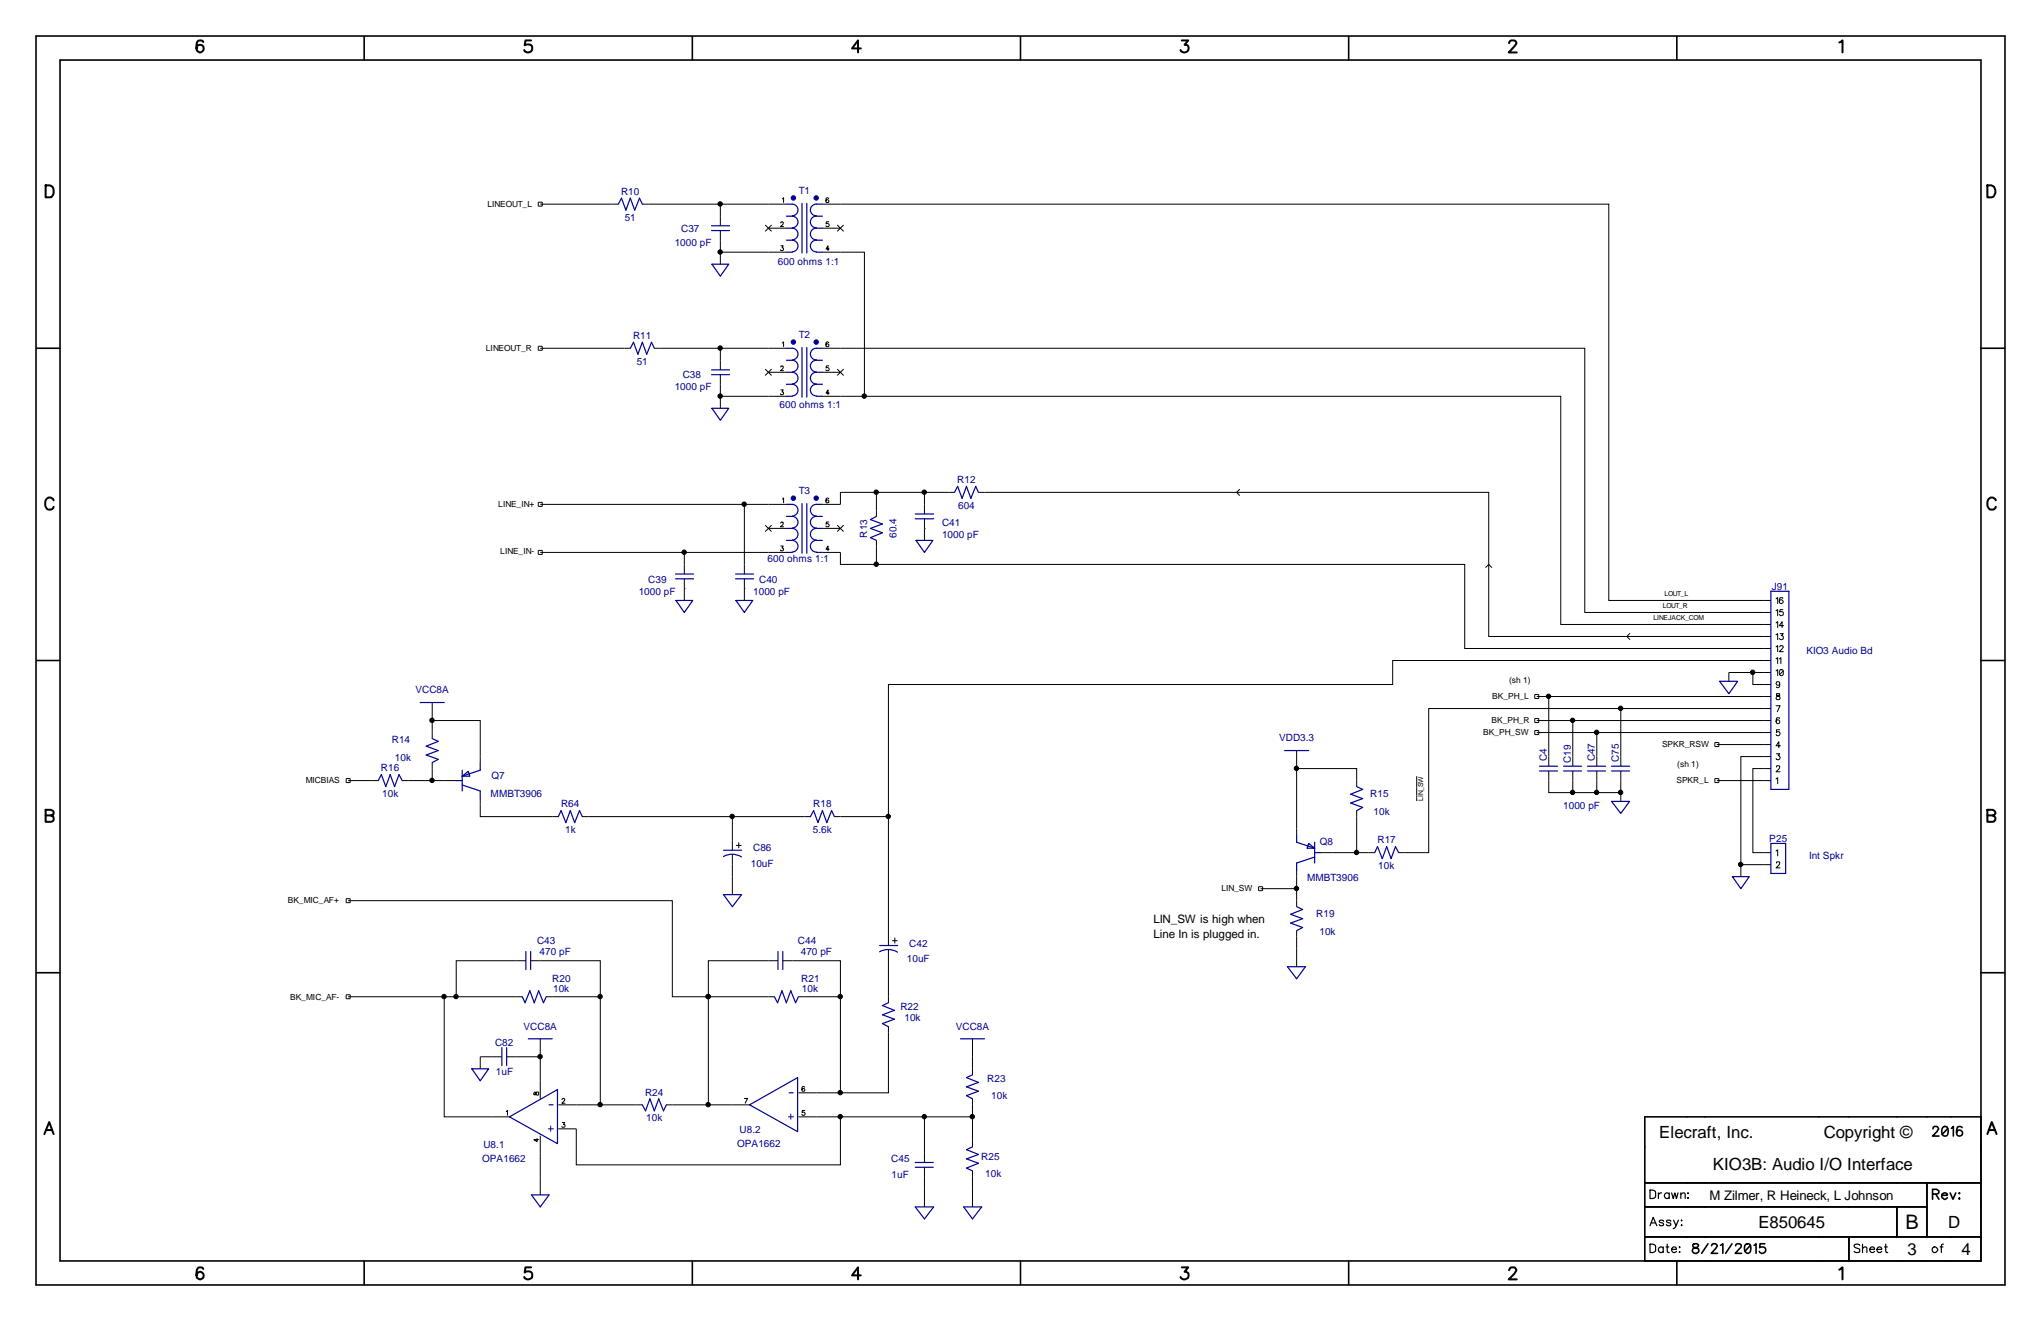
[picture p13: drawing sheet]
<svg xmlns="http://www.w3.org/2000/svg" width="432mm" height="279mm" viewBox="0 0 432 279" stroke-linecap="round" stroke-linejoin="round" font-family="sans-serif">
<defs><g id="words">
<text font-size="4.2" x="403.1" y="259.9">B</text>
<g font-size="3.6">
<text x="351" y="240.6">Elecraft, Inc.</text>
<text x="385.8" y="240.6">Copyright ©</text>
<text x="362.4" y="247.6">KIO3B: Audio I/O Interface</text>
<text x="372" y="259.7">E850645</text>
<text x="412.2" y="259.7">D</text>
<text x="403.5" y="265.3">3</text>
<text x="415" y="265.3">4</text>
</g>
<text font-size="2.8" x="361.7" y="253.7">M Zilmer, R Heineck, L Johnson</text>
<g font-size="2.5">
<text x="244" y="195.2">LIN_SW is high when</text>
<text x="244" y="198.4">Line In is plugged in.</text>
</g>
<g font-size="2.1" fill="#000096">
<text x="131.4" y="41.2">R10</text>
<text x="169" y="41">T1</text>
<text x="132.2" y="46.7">51</text>
<text x="142.7" y="52">1000 pF</text>
<text x="144.1" y="49.1">C37</text>
<text x="164.6" y="56">600 ohms 1:1</text>
<text x="133.9" y="71.7">R11</text>
<text x="169" y="71.5">T2</text>
<text x="134.7" y="77.1">51</text>
<text x="142.7" y="82.5">1000 pF</text>
<text x="144.4" y="79.9">C38</text>
<text x="164.9" y="86.3">600 ohms 1:1</text>
<text x="169" y="104.5">T3</text>
<text x="202.5" y="102.2">R12</text>
<text x="202.7" y="107.6">604</text>
<text x="183.5" y="113.7" transform="rotate(-90 183.5 113.7)">R13</text>
<text x="189.7" y="113.8" transform="rotate(-90 189.7 113.8)">60.4</text>
<text x="199.3" y="111.3">C41</text>
<text x="199.3" y="113.9">1000 pF</text>
<text x="162.4" y="119">600 ohms 1:1</text>
<text x="135.1" y="125.9">1000 pF</text>
<text x="137.2" y="123.4">C39</text>
<text x="159.3" y="125.9">1000 pF</text>
<text x="160.6" y="123.4">C40</text>
<text x="374.8" y="124.7">J91</text>
<text x="382.2" y="138.4">KIO3 Audio Bd</text>
<text x="87.9" y="146.6">VCC8A</text>
<text x="82.9" y="157.1">R14</text>
<text x="83.6" y="160.9">10k</text>
<text x="270.6" y="156.8">VDD3.3</text>
<text x="327.2" y="161" transform="rotate(-90 327.2 161)">C4</text>
<text x="332.3" y="161.4" transform="rotate(-90 332.3 161.4)">C19</text>
<text x="337.4" y="161" transform="rotate(-90 337.4 161)">C47</text>
<text x="342.5" y="161.2" transform="rotate(-90 342.5 161.2)">C75</text>
<text x="80.6" y="163.2">R16</text>
<text x="104" y="164.7">Q7</text>
<text x="80.9" y="168.6">10k</text>
<text x="103.8" y="168.5">MMBT3906</text>
<text x="118.7" y="170.8">R64</text>
<text x="172" y="170.8">R18</text>
<text x="289.9" y="168.5">R15</text>
<text x="290.6" y="172.3">10k</text>
<text x="330.7" y="171">1000 pF</text>
<text x="119.5" y="176.2">1k</text>
<text x="172" y="176.2">5.6k</text>
<text x="279.2" y="178.6">Q8</text>
<text x="291.4" y="178.4">R17</text>
<text x="374.3" y="178.1">P25</text>
<text x="158.8" y="183.3">10uF</text>
<text x="159.3" y="180.1">C86</text>
<text x="291.6" y="183.8">10k</text>
<text x="382.8" y="181.6">Int Spkr</text>
<text x="276.5" y="186.3">MMBT3906</text>
<text x="278.5" y="193.9">R19</text>
<text x="279.1" y="197.7">10k</text>
<text x="113.6" y="199.6">C43</text>
<text x="114.1" y="201.9">470 pF</text>
<text x="168.8" y="199.6">C44</text>
<text x="169.4" y="201.9">470 pF</text>
<text x="191.9" y="203.5">10uF</text>
<text x="192.4" y="200.2">C42</text>
<text x="116.8" y="207.6">R20</text>
<text x="117" y="209.8">10k</text>
<text x="169.5" y="207.6">R21</text>
<text x="169.7" y="209.8">10k</text>
<text x="190.5" y="213.6">R22</text>
<text x="191.3" y="216">10k</text>
<text x="104.7" y="221.1">C82</text>
<text x="110.7" y="217.8">VCC8A</text>
<text x="202.2" y="217.8">VCC8A</text>
<text x="104.9" y="227.3">1uF</text>
<text x="136.5" y="231.7">R24</text>
<text x="208.9" y="228.9">R23</text>
<text x="209.7" y="232.4">10k</text>
<text x="136.7" y="237.2">10k</text>
<text x="156.5" y="239.6">U8.2</text>
<text x="102" y="245.8">OPA1662</text>
<text x="102.3" y="242.7">U8.1</text>
<text x="156" y="242.6">OPA1662</text>
<text x="188.6" y="245.7">C45</text>
<text x="207.6" y="245.3">R25</text>
<text x="188.6" y="249.2">1uF</text>
<text x="208.4" y="249">10k</text>
</g>
<g font-size="1.8">
<text x="103.1" y="43.8">LINEOUT_L</text>
<text x="102.8" y="74.3">LINEOUT_R</text>
<text x="105.4" y="107.3">LINE_IN+</text>
<text x="105.8" y="117.3">LINE_IN-</text>
<text x="315.7" y="147.9">BK_PH_L</text>
<text x="319.3" y="144.5">(sh 1)</text>
<text x="313.8" y="155.5">BK_PH_SW</text>
<text x="315.6" y="153">BK_PH_R</text>
<text x="351.6" y="158.1">SPKR_RSW</text>
<text x="64.7" y="165.7">MICBIAS</text>
<text x="354.7" y="165.7">SPKR_L</text>
<text x="354.8" y="162.3">(sh 1)</text>
<text x="60.9" y="191.1">BK_MIC_AF+</text>
<text x="258.4" y="188.6">LIN_SW</text>
<text x="61.4" y="211.4">BK_MIC_AF-</text>
</g>
<g font-size="1.4">
<text x="349.8" y="131.1">LINEJACK_COM</text>
<text x="351.8" y="128.6">LOUT_R</text>
<text x="352.1" y="126.1">LOUT_L</text>
<text x="301.1" y="169.4" transform="rotate(-90 301.1 169.4)">LIN_SW</text>
</g>
</g></defs>
<path d="M0 0h431.8v279.4h-431.8z" fill-rule="evenodd" fill="#fff" stroke="#fff" stroke-width=".34"/>
<g fill="none" stroke="#000" stroke-width=".21">
<path d="M113.9 42.8h.8v.8h-.8zM114.3 43.2h16.5M135.9 43.2h16.5v4.6M152.4 48.8v7.1M152.4 53.3h14M152.4 43.2h14M161.9 47.6l1.3 1.3M162.6 48.3h3.8M163.2 47.6l-1.3 1.3M165.2 47.2v-.2a.33 .33 0 0 1 .5 0 .33 .33 0 0 1-.1 .5l-.5 .4h.7M165.2 52h.5l-.3 .4h.3a.37 .37 0 0 1-.1 .6 .37 .37 0 0 1-.5-.2M165.5 42.1l.3-.3v1"/>
<path d="M174 53.3h8.9v30.5h147.3v48.3h44.4M174 43.2h166.4v83.8h34.2M174 48.3h3.8M175.3 42l-.2-.2-.3 .1v.9a.35 .35 0 0 0 .4 0 .35 .35 0 0 0 .1-.4l-.1-.2h-.4v.3M175.3 46.9h-.5v.4a.39 .39 0 0 1 .5 .1 .39 .39 0 0 1 0 .5h-.5v-.1M175.4 52.7h-.6l.4-.7v1M177.1 47.6l1.4 1.3M178.5 47.6l-1.4 1.3M113.9 73.2h.8v.9h-.8zM114.3 73.7h19M138.4 73.7h14v4.5M152.4 79.2v7.2"/>
<path d="M152.4 73.7h14M161.9 78.1l1.3 1.3M162.6 78.7h3.8M163.2 78.1l-1.3 1.3M165.2 77.6v-.1a.33 .33 0 0 1 .5 0 .33 .33 0 0 1-.1 .5l-.5 .4h.7M165.5 72.6l.3-.3v1M174 73.7h161.3v55.8h39.3M174 78.7h3.8M175.3 72.5l-.2-.2-.3 .1v.8a.35 .35 0 0 0 .4 .1 .35 .35 0 0 0 .1-.4l-.1-.2h-.4v.3M175.3 77.4h-.5v.4a.39 .39 0 0 1 .5 .1 .39 .39 0 0 1 0 .5h-.5v-.2M177.1 78.1l1.4 1.3M178.5 78.1l-1.4 1.3"/>
<path d="M152.4 83.8h14M165.2 82.5h.5l-.3 .4h.3a.37 .37 0 0 1-.1 .6 .37 .37 0 0 1-.5-.2M174 83.8h8.9M175.4 83.1h-.6l.4-.6v1M113.9 106.3h.8v.8h-.8zM113.9 116.4h.8v.9h-.8zM114.3 106.7h43.2v14.7M114.3 116.8h30.5v4.6M144.8 116.8h21.6M157.5 106.7h8.9M161.9 111.1l1.3 1.3M162.6 111.8h3.8"/>
<path d="M163.2 111.1l-1.3 1.3M165.2 110.7v-.2a.33 .33 0 0 1 .5 0 .33 .33 0 0 1-.1 .5l-.5 .4h.7M165.2 115.5h.5l-.3 .4h.3a.37 .37 0 0 1-.1 .6 .37 .37 0 0 1-.5-.2M165.5 105.6l.3-.3v1M174 116.8h3.8v2.6h7.6M174 111.8h3.8M175.3 105.5l-.2-.2-.3 .1v.9a.35 .35 0 0 0 .4 0 .35 .35 0 0 0 .1-.4l-.1-.2h-.4v.3M175.3 110.4h-.5v.4a.39 .39 0 0 1 .5 .1 .39 .39 0 0 1 0 .5h-.5v-.1M175.4 116.2h-.6l.4-.7v1M177.1 111.1l1.4 1.3M178.5 111.1l-1.4 1.3M185.4 114.3v5.1h124.5v17.8h64.7"/>
<path d="M185.4 104.1h-7.6v2.6h-3.8M195.6 111.8h.1M195.6 104.1v4.6M195.6 109.7v4.6M201.9 104.1h-16.5v5.1M207 104.1h108v30.5h59.6M262.3 103.5l-.7 .6 .7 .7M144.8 124.5h.1M144.8 122.4v4.6M157.5 124.5h.1M157.5 122.4v4.6M314.3 120.1l.7-.7 .6 .7"/>
<path d="M344.8 133.9l-.6 .7 .6 .7M374.6 139.7h-80v5.1h-106.6v55.2M375.8 139.4l.3-.3v1.3M375.8 136.8l.3-.2v1.2M375.8 134.3l.3-.3v1.3M375.8 131.7l.3-.2v1.3M375.8 129.2l.3-.3v1.3M375.8 126.7l.3-.3v1.3M376.4 139.4l.4-.3v1.3M376.5 136.8l.1-.2h.5l.2 .3-.9 .9h.9M376.6 134h.7l-.4 .5a.46 .46 0 0 1 .4 .4 .46 .46 0 0 1-.3 .5 .46 .46 0 0 1-.6-.4M377.2 128.9h-.6l-.1 .6a.45 .45 0 0 1 .7 0 .45 .45 0 0 1-.1 .6 .45 .45 0 0 1-.7-.1"/>
<path d="M377.2 126.6l-.1-.2h-.2a.6 .6 0 0 0-.5 .7 .6 .6 0 0 0 .6 .5l.2-.1a.44 .44 0 0 0-.1-.5 .44 .44 0 0 0-.5-.1l-.2 .4M377.4 132.3h-1l.6-.8v1.3M91.4 152.4h10.2v8.9M91.4 148.6v7.6M274.3 158.8v17.7M324.7 146.9h.8v.8h-.8zM324.7 152h.8v.8h-.8zM324.7 154.5h.8v.9h-.8zM325.1 147.3h2.6M325.1 152.4h7.6M325.1 154.9h12.7M342.9 149.9v12.2"/>
<path d="M362.8 157.1h.8v.8h-.8zM363.2 157.5h11.4M370.8 142.2h-5v1.9M374.6 147.3h-46.9v14.8M374.6 152.4h-41.9v9.7M374.6 154.9h-36.8v7.2M374.6 142.2h-3.8v2.6h3.8M374.6 149.9h-72.3v30.4h-6.4M375.8 149.3h.8l-.6 1.2M375.8 141.9l.3-.3v1.3M375.8 159.4h.7l-.3 .5h.3a.48 .48 0 0 1 0 .7 .48 .48 0 0 1-.7 0v-.2M375.8 146.7v.5a.54 .54 0 0 1 .6 .1 .54 .54 0 0 1 .1 .6h-.7a.54 .54 0 0 1 .1-.6 .54 .54 0 0 1 .6-.1v-.5z"/>
<path d="M376.5 154.3h-.7v.5a.48 .48 0 0 1 .7 0 .48 .48 0 0 1 0 .7 .48 .48 0 0 1-.7 0v-.1M376.5 152l-.1-.2h-.3a.69 .69 0 0 0-.4 .7 .69 .69 0 0 0 .5 .6l.1-.1a.43 .43 0 0 0 .2-.4 .43 .43 0 0 0-.3-.4l-.3 .1-.1 .4M376.5 144.6a.39 .39 0 0 1-.5 .3 .39 .39 0 0 1-.2-.6 .39 .39 0 0 1 .5-.1l.2 .2v.8l-.3 .3-.4-.2M376.6 141.6h.3a.72 .72 0 0 1 0 1.3 .85 .85 0 0 1-.3-1.3zM376.7 157.7h-.9l.5-.8v1.3M377.3 141.9l-.8 .8M73.2 164.7h.9v.8h-.9zM73.7 165.1h6.3M85.1 165.1h11.4M91.4 161.3v3.8M101.6 168.9v3.8h16.5M123.2 172.7h48.2"/>
<path d="M154.9 172.7v7.1M155.8 178.8h1M156.3 178.2v1.1M176.5 172.7h11.5M274.3 162.6h12.7v3.8M287 171.4v8.9M299.7 164.2v5.2M327.7 163.1v4.5h5v-4.5M337.8 163.1v4.5h-5.1M337.8 167.6h5.1M342.9 163.1v6.4M362.8 164.7h.8v.8h-.8z"/>
<path d="M363.2 165.1h11.4M374.6 160h-6.3v22.9M374.6 162.6h-3.8v17.7h3.8M375.8 164.8l.3-.3v1.3M375.8 162.2a.35 .35 0 0 1 .5-.2 .35 .35 0 0 1 .2 .4l-.7 .8h.8M73.2 190.1h.9v.8h-.9zM73.7 190.5h68.5v20.3h7.7v-7.6h14.7M154.9 180.7v8.5M188.8 199h1M189.3 198.4v1.1M266.3 187.5h.8v.9h-.8zM266.7 188h7.6"/>
<path d="M274.3 184.1v7.7M274.3 196.8v7.7M279.4 180.3h11.4M368.3 182.9h6.3M368.3 182.9v2.5M375.8 180l.3-.3v1.3M375.8 182.5a.35 .35 0 0 1 .5-.2 .35 .35 0 0 1 .2 .4l-.7 .9h.8M73.2 210.4h.9v.8h-.9zM73.7 210.8h20.3M110.5 210.8h-16.5v25.4h13.9M111.3 203.2h-14.8v7.6M112.3 203.2h14.7v7.6"/>
<path d="M114.3 219.7v12.7M115.6 210.8h11.4v22.9h-8.9M163.8 210.8h-13.9v22.9h8.8M165.6 203.2h12.2v27.9M168.9 210.8h8.9M188 217.2v13.9h-19.1M188 200.8v11.3M205.7 219.7v7.6M106.2 223.5h-4.6v2.6M107.1 235.1l.3-.2v1M107.2 223.5h7.1M113 231.1v.5h.3l.3-.6a.31 .31 0 0 1 .4 .4 .31 .31 0 0 1-.5 .1l-.3-.5z"/>
<path d="M118.9 232.6l.2-.3 .4 .1v.3l-.6 .6h.6M119 237.4h.5l-.3 .4h.3a.37 .37 0 0 1-.1 .6 .37 .37 0 0 1-.5-.1M127 233.7h8.9M141 233.7h8.9M157.5 232.3h.7l-.6 1M168.9 236.2h36.8v6.4M170.3 230l-.3-.2-.2 .1-.1 .8a.35 .35 0 0 0 .4 .1 .35 .35 0 0 0 .2-.4l-.2-.2h-.3l-.1 .3M170.3 234.9h-.5l-.1 .4a.39 .39 0 0 1 .5 0 .39 .39 0 0 1 0 .6h-.4l-.1-.2M177.8 236.2v10.2h-55.9v-7.6h-3.8M195.6 236.2v9.7M205.7 232.4v3.8M113.6 240.8v.7l-.7-.5h1.1"/>
<path d="M114.3 240.2v12.5M195.6 246.9v8.4M205.7 247.6v7.7"/>
</g>
<g fill="#000" stroke="#000" stroke-width=".21">
<circle cx="152.4" cy="53.3" r=".47"/>
<circle cx="152.4" cy="43.1" r=".47"/>
<circle cx="152.4" cy="73.6" r=".47"/>
<circle cx="152.4" cy="83.8" r=".47"/>
<circle cx="182.8" cy="83.8" r=".47"/>
<circle cx="144.7" cy="116.8" r=".47"/>
<circle cx="157.4" cy="106.6" r=".47"/>
<circle cx="185.4" cy="119.3" r=".47"/>
<circle cx="185.4" cy="104.1" r=".47"/>
<circle cx="195.5" cy="104.1" r=".47"/>
<circle cx="91.4" cy="152.4" r=".47"/>
<circle cx="327.6" cy="147.3" r=".47"/>
<circle cx="332.7" cy="152.4" r=".47"/>
<circle cx="337.8" cy="154.9" r=".47"/>
<circle cx="342.9" cy="149.8" r=".47"/>
<circle cx="370.8" cy="142.2" r=".47"/>
<circle cx="91.4" cy="165.1" r=".47"/>
<circle cx="154.9" cy="172.7" r=".47"/>
<circle cx="187.9" cy="172.7" r=".47"/>
<circle cx="274.3" cy="162.5" r=".47"/>
<circle cx="332.7" cy="167.6" r=".47"/>
<circle cx="337.8" cy="167.6" r=".47"/>
<circle cx="342.9" cy="167.6" r=".47"/>
<circle cx="274.3" cy="187.9" r=".47"/>
<circle cx="287" cy="180.3" r=".47"/>
<circle cx="368.3" cy="182.8" r=".47"/>
<circle cx="93.9" cy="210.8" r=".47"/>
<circle cx="96.5" cy="210.8" r=".47"/>
<circle cx="127" cy="210.8" r=".47"/>
<circle cx="149.8" cy="210.8" r=".47"/>
<circle cx="177.8" cy="210.8" r=".47"/>
<circle cx="114.3" cy="223.5" r=".47"/>
<circle cx="127" cy="233.6" r=".47"/>
<circle cx="149.8" cy="233.6" r=".47"/>
<circle cx="177.8" cy="231.1" r=".47"/>
<circle cx="177.8" cy="236.2" r=".47"/>
<circle cx="195.5" cy="236.2" r=".47"/>
<circle cx="205.7" cy="236.2" r=".47"/>
</g>
<g fill="none" stroke="#000096" stroke-width=".25">
<path d="M130.8 43.2l.7-1.3 .9 2.5 .9-2.5 1 2.5 1-2.5 .6 1.3M150.5 47.8h3.8M150.5 48.8h3.8M150.6 55.9h3.6l-1.8 2.5zM166.4 43.2h1.2a1.23 1.23 0 0 1 1.2 1.2 1.23 1.23 0 0 1-1.2 1.2M166.4 45.7h1.2a1.23 1.23 0 0 1 1.2 1.3 1.23 1.23 0 0 1-1.2 1.2M166.4 48.3h1.2a1.23 1.23 0 0 1 1.2 1.2 1.23 1.23 0 0 1-1.2 1.2M166.4 50.8h1.2a1.23 1.23 0 0 1 1.2 1.2 1.23 1.23 0 0 1-1.2 1.3M166.4 53.3h1.2M169.7 43v10.5M170.7 43v10.5M172.7 53.3h1.3"/>
<path d="M174 43.2h-1.3a1.23 1.23 0 0 0-1.2 1.2 1.23 1.23 0 0 0 1.2 1.2M174 45.7h-1.3a1.23 1.23 0 0 0-1.2 1.2 1.23 1.23 0 0 0 1.2 1.3M174 48.3h-1.3a1.23 1.23 0 0 0-1.2 1.2 1.23 1.23 0 0 0 1.2 1.2M174 50.8h-1.3a1.23 1.23 0 0 0-1.2 1.2 1.23 1.23 0 0 0 1.2 1.3M133.3 73.7l.7-1.3 1 2.5 .9-2.5 .9 2.5 1-2.5 .6 1.3M150.5 78.2h3.8M150.5 79.2h3.8M166.4 73.7h1.2a1.23 1.23 0 0 1 1.2 1.2 1.23 1.23 0 0 1-1.2 1.2M166.4 76.2h1.2a1.23 1.23 0 0 1 1.2 1.2 1.23 1.23 0 0 1-1.2 1.3M166.4 78.7h1.2a1.23 1.23 0 0 1 1.2 1.3 1.23 1.23 0 0 1-1.2 1.2M169.7 73.5v10.5M170.7 73.5v10.5"/>
<path d="M174 73.7h-1.3a1.23 1.23 0 0 0-1.2 1.2 1.23 1.23 0 0 0 1.2 1.2M174 76.2h-1.3a1.23 1.23 0 0 0-1.2 1.2 1.23 1.23 0 0 0 1.2 1.3M174 78.7h-1.3a1.23 1.23 0 0 0-1.2 1.3 1.23 1.23 0 0 0 1.2 1.2M150.6 86.4h3.6l-1.8 2.5zM166.4 81.3h1.2a1.23 1.23 0 0 1 1.2 1.2 1.23 1.23 0 0 1-1.2 1.2M166.4 83.8h1.2M172.7 83.8h1.3M174 81.3h-1.3a1.23 1.23 0 0 0-1.2 1.2 1.23 1.23 0 0 0 1.2 1.2M166.4 106.7h1.2a1.23 1.23 0 0 1 1.2 1.2 1.23 1.23 0 0 1-1.2 1.2M166.4 109.2h1.2a1.23 1.23 0 0 1 1.2 1.3 1.23 1.23 0 0 1-1.2 1.2M166.4 111.8h1.2a1.23 1.23 0 0 1 1.2 1.2 1.23 1.23 0 0 1-1.2 1.2M166.4 114.3h1.2a1.23 1.23 0 0 1 1.2 1.2 1.23 1.23 0 0 1-1.2 1.3"/>
<path d="M166.4 116.8h1.2M169.7 106.5v10.5M170.7 106.5v10.5M172.7 116.8h1.3M174 106.7h-1.3a1.23 1.23 0 0 0-1.2 1.2 1.23 1.23 0 0 0 1.2 1.2M174 109.2h-1.3a1.23 1.23 0 0 0-1.2 1.2 1.23 1.23 0 0 0 1.2 1.3M174 111.8h-1.3a1.23 1.23 0 0 0-1.2 1.2 1.23 1.23 0 0 0 1.2 1.2M174 114.3h-1.3a1.23 1.23 0 0 0-1.2 1.2 1.23 1.23 0 0 0 1.2 1.3M185.4 109.2l-1.3 .7 2.6 .9-2.6 1 2.6 .9-2.6 1 1.3 .6M193.6 108.7h3.9M193.6 109.7h3.9M193.8 114.3h3.6l-1.8 2.5z"/>
<path d="M201.9 104.1l.7-1.2 .9 2.5 1-2.5 .9 2.5 1-2.5 .6 1.2M142.9 121.4h3.8M142.9 122.4h3.8M143 127h3.6l-1.8 2.5zM155.6 121.4h3.8M155.6 122.4h3.8M155.7 127h3.6l-1.8 2.5zM374.6 125.1h3.9v41.9h-3.9zM88.9 148.6h5.1M91.4 156.2l1.3 .6-2.5 1 2.5 1-2.5 .9 2.5 .9-1.3 .7M271.8 158.8h5.1M363.8 144.1h3.8l-1.8 2.6z"/>
<path d="M80 165.1l.7-1.3 .9 2.6 .9-2.6 1 2.6 .9-2.6 .7 1.3M96.5 165.1h1.3M97.8 164.2l1.3-1 .3 1zM97.8 166l3.8 1.3v1.6M97.8 162.9v4.4M101.6 161.3v1.6l-3.8 1.3M118.1 172.7l.6-1.3 1 2.6 .9-2.6 1 2.6 1-2.6 .6 1.3M153.1 179.8h3.8M171.4 172.7l.7-1.3 1 2.6 .9-2.6 .9 2.6 1-2.6 .6 1.3M274.3 176.5v1.6l3.8 1.3M276.9 178.4l1.2 1h-1.6zM278.1 178.1v4.4"/>
<path d="M287 166.4l1.3 .6-2.5 1 2.5 .9-2.5 .9 2.5 1-1.3 .6M325.7 162.1h3.8M325.7 163.1h3.8M330.8 162.1h3.8M330.8 163.1h3.8M335.9 162.1h3.8M335.9 163.1h3.8M341 169.5h3.8l-1.9 2.5zM341 162.1h3.8M341 163.1h3.8M374.6 178.4h3.2v6.3h-3.2zM153.1 181.2a3.7 3.7 0 0 1 3.8 0"/>
<path d="M153.1 189.2h3.8l-2 2.6zM186.1 200h3.8M274.3 191.8l1.3 .6-2.6 1 2.6 .9-2.6 .9 2.6 1-1.3 .6M278.1 180.3h1.3M278.1 181.3l-3.8 1.2v1.6M290.8 180.3l.6-1.2 1 2.5 1-2.5 .9 2.5 .9-2.5 .7 1.2M366.5 185.4h3.6l-1.8 2.6zM110.5 210.8l.6 1.3 1-2.6 .9 2.6 1-2.6 1 2.6 .6-1.3M111.3 201.3v3.8M111.8 219.7h5M112.3 201.3v3.8M163.8 210.8l.7 1.3 .9-2.6 1 2.6 .9-2.6 1 2.6 .6-1.3"/>
<path d="M164.6 201.3v3.8M165.6 201.3v3.8M186.1 201.3a3.7 3.7 0 0 1 3.8 .1M188 212.1l-1.3 .6 2.5 1-2.5 .9 2.5 1-2.5 .9 1.3 .7M203.2 219.7h5.1M272.4 204.5h3.8l-1.9 2.5zM99.8 226.1h3.6l-1.8 2.5zM106.2 221.6v3.8M107.2 221.6v3.8M107.8 236.2l10.1-5.7v11.4zM116.2 233.7h.8M135.9 233.7l.7 1.2 .9-2.5 .9 2.5 1-2.5 1 2.5 .6-1.2"/>
<path d="M158.6 233.7l10.1-5.8v11.5zM167 231.1h.8M205.7 227.3l-1.2 .6 2.5 1-2.5 1 2.5 .9-2.5 .9 1.2 .7M112.4 252.7h3.8l-1.9 2.6zM193.6 246.9h3.8M193.6 245.9h3.8M193.6 255.3h3.9l-1.9 2.5zM203.9 255.3h3.8l-2 2.5zM205.7 242.6l-1.2 .6 2.5 1-2.5 .9 2.5 .9-2.5 1.1 1.2 .5"/>
</g>
<g fill="#000096" stroke="#000096" stroke-width=".21">
<circle cx="172.7" cy="41.9" r=".47"/>
<circle cx="167.9" cy="41.9" r=".47"/>
<circle cx="172.7" cy="72.3" r=".47"/>
<circle cx="167.9" cy="72.3" r=".47"/>
<circle cx="172.7" cy="105.4" r=".47"/>
<circle cx="167.9" cy="105.4" r=".47"/>
</g>
<path d="M116 238.8h1.1M116.5 238.2v1.1M166.8 236.2h1.1M167.3 235.6v1.1" fill="none" stroke="#000096" stroke-width=".21"/>
<g fill="none" stroke="#000" stroke-width=".34">
<path d="M7.6 7.6h416.6v264.2h-416.6zM12.7 12.7h406.4v254h-406.4zM77 7.7v5M146.5 7.7v5M215.9 7.7v5M285.3 7.7v5M354.8 7.7v5M7.7 73.7h5M419.1 73.7h5M7.7 139.7h5M419.1 139.7h5M7.7 205.7h5"/>
<path d="M419.1 205.7h5M408.9 238.8l.1-.4 .3-.1h.4l.4 .4-.3 .7-.9 .9h1.3M411.1 238.3a.64 .64 0 0 1 1 .4 1.83 1.83 0 0 1-.2 1.5 .77 .77 0 0 1-1-.3 1.64 1.64 0 0 1 .2-1.6zM412.1 238.7l-1.2 1.2M412.8 238.7l.5-.4v2M415.1 238.5a.63 .63 0 0 0-1.1 .2 1.61 1.61 0 0 0 .2 1.5 .64 .64 0 0 0 .9-.2 .64 .64 0 0 0-.3-.9 .64 .64 0 0 0-.9 .5M419.1 236.2h-71.1v30.5M348 250.2h71.1M348 255.3h59.7M401.3 255.3v6.3M407.7 250.2v11.4M408.9 252.6l1.1-.1a.45 .45 0 0 0 .1-.7l-.4-.3h-.8v2.2"/>
<path d="M409.5 252.6l.7 1.1M410.8 252.8h1.2a.62 .62 0 0 0-1-.4 .62 .62 0 0 0 .1 1.1l.5 .2 .4-.4M412.6 252.3l.6 1.4 .6-1.4M414.5 252.3v.2zM414.5 253.4v.3zM77 266.7v5M146.5 266.7v5M215.9 266.7v5M285.3 266.7v5M348 261.6h71.1M354.8 266.7v5M358.2 263.1a.45 .45 0 0 0 .2 .7 .87 .87 0 0 1 1 .9l-.1 .1a.78 .78 0 0 1-1.2 0 .61 .61 0 0 1 .5-.9l.6-.2 .1-.4a.9 .9 0 0 0-1.1-.2z"/>
<path d="M361.4 263.1l-1.4 2M362.1 263.5l.4-.4h.4l.4 .3-.3 .7-1 1h1.4M364 263.4l.5-.3v2M366.4 263.1l-1.3 2M367.2 263.5a.61 .61 0 0 1 .6-.5 .61 .61 0 0 1 .6 .6l-1.3 1.5h1.4M369.4 263.1a.68 .68 0 0 1 .9 .3 1.41 1.41 0 0 1-.5 1.7 .92 .92 0 0 1-.7-1.2v-.5zM370.3 263.4l-1.2 1.3M371.1 263.4l.4-.3v2M373.4 263.1h-1l-.1 .8a.72 .72 0 0 1 1.1 0 .72 .72 0 0 1-.1 1 .72 .72 0 0 1-1.1-.2M391.2 261.6v5.1"/>
</g>
<g fill="none" stroke="#000" stroke-width=".42">
<path d="M43 8.9a.78 .78 0 0 0-1.3 .1 1.94 1.94 0 0 0 .2 1.9 .76 .76 0 0 0 1.1-.3 .76 .76 0 0 0-.5-1.1 .76 .76 0 0 0-.9 .7M112.4 8.6h-1.2l-.2 1a.95 .95 0 0 1 1.2-.1 .95 .95 0 0 1 .3 1.2 .9 .9 0 0 1-.8 .4 .9 .9 0 0 1-.8-.5M182.1 10.2h-1.8l1.2-1.6v2.5M250 8.6h1.4l-.8 .9a.81 .81 0 0 1 .9 .7 .81 .81 0 0 1-.8 .9 .84 .84 0 0 1-.9-.5M319.3 9.1l.1-.4a.89 .89 0 0 1 1.4 .3v.2l-.4 .6-1.2 1.3h1.7M389.1 9l.7-.4v2.5M9.7 39.2h.8a1.5 1.5 0 0 1 .4 2.5h-1.2zM420.5 39.2h.8a1.36 1.36 0 0 1 .9 1.3 1.36 1.36 0 0 1-.9 1.2h-.8zM11.3 105.8a.92 .92 0 0 0-1-.6 .92 .92 0 0 0-.7 1.1 1.12 1.12 0 0 0 .2 1.1 1.12 1.12 0 0 0 1.2 .3l.3-.5M422.2 105.8a.92 .92 0 0 0-1-.6 .92 .92 0 0 0-.7 1.1 1.12 1.12 0 0 0 .2 1.1 1.12 1.12 0 0 0 1.2 .3l.3-.5M9.7 171.3h1.1l.3 .1a.54 .54 0 0 1 0 1l-.3 .1 .5 .2a.74 .74 0 0 1-.2 1l-1.4 .1zM9.7 172.5h1.1"/>
<path d="M420.5 171.3h1.1a.74 .74 0 0 1 .5 .7l-.2 .4-.3 .1a.69 .69 0 0 1 .4 1.1l-.4 .2h-1.1zM420.5 172.5h1.1M9.4 239.9l1-2.6 .9 2.6M9.8 239h1.2M420.5 239.9l.9-2.6 1 2.6M420.8 239h1.2M43 268.4a.85 .85 0 0 0-1.1-.3 2.75 2.75 0 0 0-.2 2.2 .78 .78 0 0 0 1.1 .1 .78 .78 0 0 0 0-1.2 .78 .78 0 0 0-1.1 .2l-.1 .3M112.4 268.1h-1.2l-.2 1.1a.91 .91 0 0 1 1.4-.1 .91 .91 0 0 1-.1 1.3 .87 .87 0 0 1-1.4-.3M182.1 269.7h-1.8l1.2-1.6v2.5M250 268.1h1.4l-.8 .9a.81 .81 0 0 1 .9 .7 .81 .81 0 0 1-.8 .9 .84 .84 0 0 1-.9-.5M319.3 268.6l.2-.5h.3h.7l.3 .5-.4 .8-1.2 1.2h1.7M389.1 268.6l.7-.5v2.5"/>
</g>
<g fill="none" stroke="#000" stroke-width=".25">
<path d="M349.1 251.7h.6a.91 .91 0 0 1 .6 1.4l-.4 .3-.8 .1zM349.1 259.2l.7-1.7 .7 1.7M349.3 258.7h1M350.9 252.3v1.2M351.5 252.3a.57 .57 0 0 0-.6 .5M352 258.3a.54 .54 0 0 0-1 0l.3 .3 .6 .1 .1 .3a.54 .54 0 0 1-1 0M353.1 252.6a.57 .57 0 0 0-.8-.1 .57 .57 0 0 0 0 .8 .57 .57 0 0 0 .8-.1M353.1 252.3v1.2M353.5 258.3a.54 .54 0 0 0-.9 0v.2l.8 .2 .1 .3a.54 .54 0 0 1-.9 0M353.7 252.3l.3 1.2 .3-1.2 .4 1.2 .3-1.2M354.1 258.1l.5 1.1-.2 .4-.4 .2M355.1 258.1l-.5 1.1"/>
<path d="M355.6 252.6l.4-.3 .4 .1 .1 1.1M355.6 252.3v1.2M355.8 258.1v.1zM355.8 259.1v.1zM357.1 252.3v.2zM357.1 253.3v.2zM349.1 263.1h.6a.91 .91 0 0 1 .6 1.4l-.4 .3-.8 .1zM351.9 264a.57 .57 0 0 0-.9-.1 .57 .57 0 0 0 0 .8 .57 .57 0 0 0 .9 0M351.9 263.7v1.2M352.5 263.7h.6M352.7 263.1v1.5l.1 .2 .3 .1M353.7 264.2h1a.55 .55 0 0 0-.8-.4 .55 .55 0 0 0-.2 .9 .54 .54 0 0 0 1 0"/>
<path d="M355.3 264.8h.1zM355.3 263.7v.2zM393.4 263.4a.67 .67 0 0 0-.6-.3 .67 .67 0 0 0-.5 .5l.1 .2 1 .4v.5a.78 .78 0 0 1-1.1 0M394 264.1l.5-.4 .4 .1 .1 1.1M394 263.1v1.8M395.6 264.2h1a.55 .55 0 0 0-.8-.4 .55 .55 0 0 0-.2 .9 .54 .54 0 0 0 1 0M397.1 264.2h1a.55 .55 0 0 0-.8-.4 .55 .55 0 0 0-.1 .9 .54 .54 0 0 0 .9 0M398.7 263.7h.6M398.9 263.1v1.5l.1 .2 .4 .1M410.5 263.7h.6M411.1 263.1l-.3 .1-.1 .3v1.4"/>
<circle cx="409.3" cy="264.3" r=".59"/>
</g>
<use href="#words"/>
</svg>
